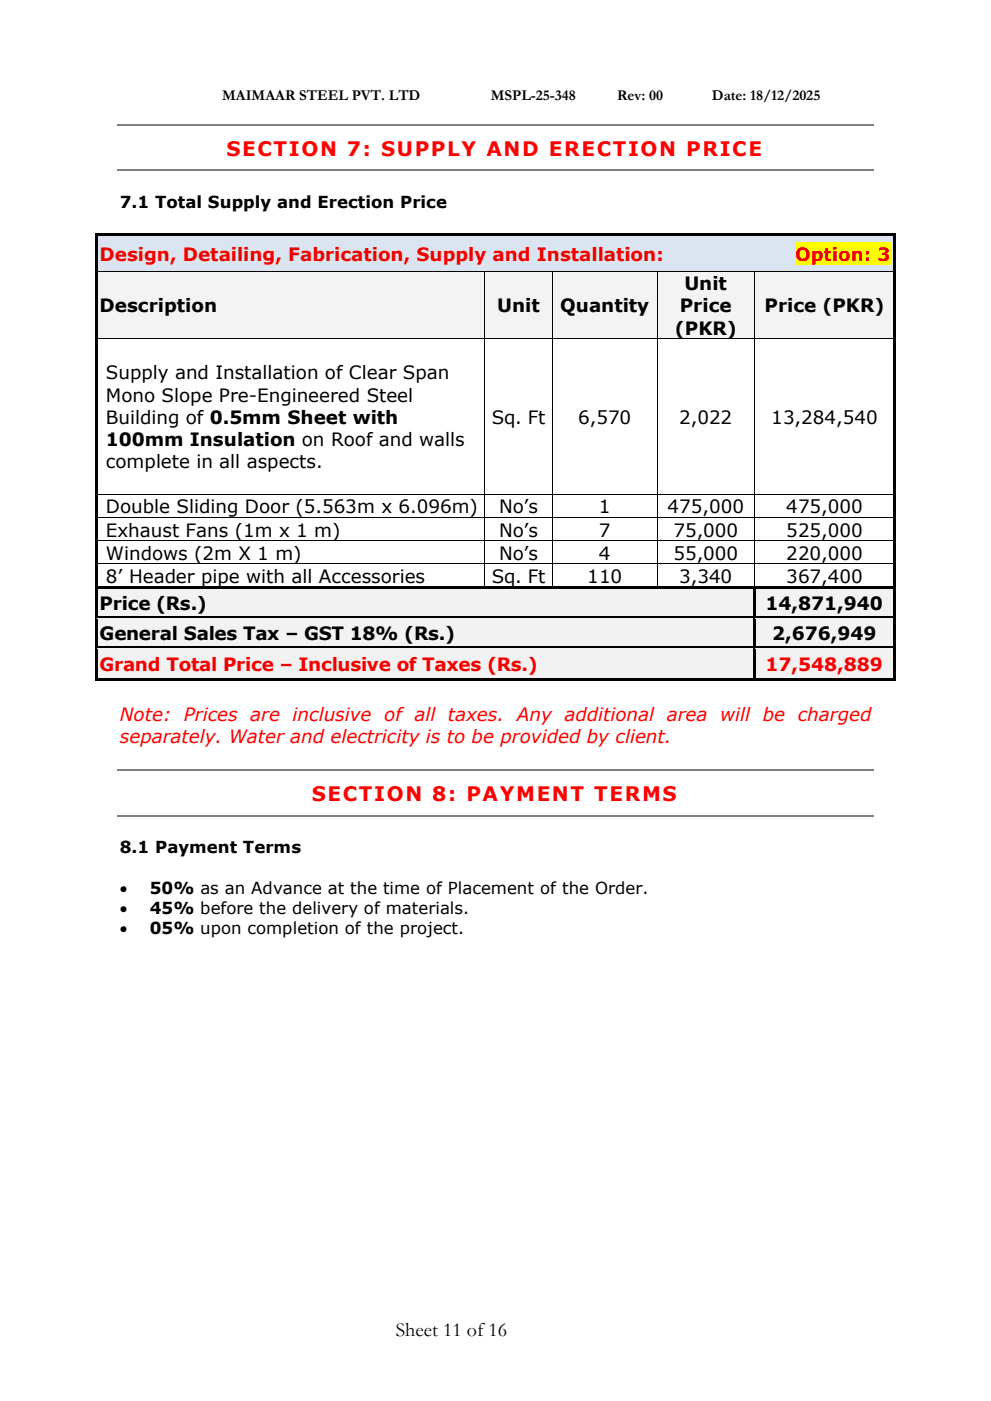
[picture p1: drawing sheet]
<svg xmlns="http://www.w3.org/2000/svg" width="210mm" height="297mm" viewBox="0 0 210 297" stroke-linecap="round" stroke-linejoin="round" font-family="sans-serif">
<defs><g id="words">
<g font-size="4.2" fill="#f00">
<text x="48" y="33">SECTION 7: SUPPLY AND ERECTION PRICE</text>
<text x="66.1" y="169.7">SECTION 8: PAYMENT TERMS</text>
</g>
<text font-size="4.2" x="83.9" y="283.2">Sheet 11 of16</text>
<g font-size="3.9" fill="#e00">
<text x="21.1" y="55.3">Design, Detailing, Fabrication, Supply and Installation:</text>
<text x="168.6" y="55.3">Option: 3</text>
<text x="21.1" y="142.2">Grand Total Price – Inclusive of Taxes (Rs.)</text>
<text x="162.3" y="142.2">17,548,889</text>
</g>
<g font-size="3.9">
<text x="145.1" y="61.5">Unit</text>
<text x="21.1" y="66.2">Description</text>
<text x="105.4" y="66.2">Unit</text>
<text x="118.8" y="66.2">Quantity</text>
<text x="143.1" y="70.9">(PKR)</text>
<text x="144.1" y="66.2">Price</text>
<text x="162.1" y="66.2">Price (PKR)</text>
<text x="22.4" y="80.4">Supply and Installation of Clear Span</text>
<text x="22.4" y="85.1">Mono Slope Pre-Engineered Steel</text>
<text x="22.4" y="89.8">Building of 0.5mm Sheet with</text>
<text x="104.2" y="89.8">Sq. Ft</text>
<text x="122.5" y="89.8">6,570</text>
<text x="144" y="89.8">2,022</text>
<text x="163.5" y="89.8">13,284,540</text>
<text x="22.4" y="94.5">100mm Insulation on Roof and walls</text>
<text x="22.4" y="99.2">complete in all aspects.</text>
<text x="22.4" y="108.8">Double Sliding Door (5.563m x 6.096m)</text>
<text x="22.4" y="113.7">Exhaust Fans (1m x 1 m)</text>
<text x="105.8" y="108.8">No’s</text>
<text x="105.8" y="113.7">No’s</text>
<text x="126.9" y="108.8">1</text>
<text x="126.9" y="113.7">7</text>
<text x="141.5" y="108.8">475,000</text>
<text x="142.7" y="113.7">75,000</text>
<text x="166.7" y="108.8">475,000</text>
<text x="166.7" y="113.7">525,000</text>
<text x="22.4" y="118.6">Windows (2m X 1 m)</text>
<text x="105.8" y="118.6">No’s</text>
<text x="126.9" y="118.6">4</text>
<text x="142.7" y="118.6">55,000</text>
<text x="166.7" y="118.6">220,000</text>
<text x="22.4" y="123.5">8’ Header pipe with all Accessories</text>
<text x="104.2" y="123.5">Sq. Ft</text>
<text x="124.5" y="123.5">110</text>
<text x="144" y="123.5">3,340</text>
<text x="166.7" y="123.5">367,400</text>
<text x="21.1" y="129.3">Price (Rs.)</text>
<text x="162.3" y="129.3">14,871,940</text>
<text x="21.1" y="135.7">General Sales Tax – GST 18% (Rs.)</text>
<text x="163.7" y="135.7">2,676,949</text>
</g>
<g font-size="3.9" fill="#f00">
<text x="25.4" y="152.8">Note: Prices are inclusive of all taxes.</text>
<text x="109.6" y="152.8">Any additional area will be charged</text>
<text x="25.4" y="157.5">separately. Water and electricity is to be provided by client.</text>
</g>
<g font-size="3.5">
<text x="25.4" y="44">7.1 Total Supply and Erection Price</text>
<text x="25.4" y="180.8">8.1 Payment Terms</text>
<text x="25.4" y="189.4">•</text>
<text x="31.8" y="189.4">50% as an Advance at the time of Placement of the Order.</text>
<text x="25.4" y="193.7">•</text>
<text x="25.4" y="197.9">•</text>
<text x="31.8" y="193.7">45% before the delivery of materials.</text>
<text x="31.8" y="197.9">05% upon completion of the project.</text>
</g>
<g font-size="3.2">
<text x="47.1" y="21.3">MAIMAAR STEEL PVT. LTD</text>
<text x="104" y="21.3">MSPL-25-348</text>
<text x="130.8" y="21.3">Rev: 00</text>
<text x="150.9" y="21.3">Date: 18/12/2025</text>
</g>
</g></defs>
<path d="M24.9 26.5h160.3M24.9 36.1h160.3" fill="none" stroke="#808080" stroke-width=".25"/>
<g fill="#dbe5f1">
<path d="M20.7 50h168.6v7.5h-168.6z" fill-rule="evenodd"/>
<path d="M21.1 51.4h167.9v4.7h-167.9z" fill-rule="evenodd"/>
</g>
<path d="M168.6 51.4h20.2v4.7h-20.2z" fill-rule="evenodd" fill="#ff0"/>
<g fill="#000">
<path d="M20.2 49.5h.5v.5h-.5z" fill-rule="evenodd"/>
<path d="M20.2 49.5h.5v.5h-.5z" fill-rule="evenodd"/>
<path d="M20.2 50h.5v7.5h-.5z" fill-rule="evenodd"/>
<path d="M20.7 49.5h168.6v.5h-168.6z" fill-rule="evenodd"/>
<path d="M189.3 49.5h.6v.5h-.6z" fill-rule="evenodd"/>
<path d="M189.3 49.5h.6v.5h-.6z" fill-rule="evenodd"/>
<path d="M189.3 50h.6v7.5h-.6z" fill-rule="evenodd"/>
</g>
<path d="M20.7 50h168.6" fill="none" stroke="#dbe5f1" stroke-width=".21"/>
<g fill="#f3f3f3">
<path d="M20.7 57.6h82v14.1h-82z" fill-rule="evenodd"/>
<path d="M21.1 62.3h81v4.7h-81z" fill-rule="evenodd"/>
<path d="M102.8 57.6h14.2v14.1h-14.2z" fill-rule="evenodd"/>
<path d="M103.4 62.3h13v4.7h-13z" fill-rule="evenodd"/>
<path d="M117.1 57.6h22.2v14.1h-22.2z" fill-rule="evenodd"/>
<path d="M117.7 62.3h21v4.7h-21z" fill-rule="evenodd"/>
<path d="M139.3 57.6h20.6v14.1h-20.6z" fill-rule="evenodd"/>
<path d="M139.9 57.6h19.4v4.7h-19.4z" fill-rule="evenodd"/>
<path d="M139.9 62.3h19.4v4.7h-19.4z" fill-rule="evenodd"/>
<path d="M139.9 67h19.4v4.7h-19.4z" fill-rule="evenodd"/>
<path d="M160 57.6h29.3v14.1h-29.3z" fill-rule="evenodd"/>
<path d="M160.6 62.3h28.4v4.7h-28.4z" fill-rule="evenodd"/>
</g>
<g fill="#000">
<path d="M20.2 57.5l.5 .1z" fill-rule="evenodd"/>
<path d="M102.7 57.5l.1 .1z" fill-rule="evenodd"/>
<path d="M117 57.5l.1 .1z" fill-rule="evenodd"/>
<path d="M139.3 57.5v.1z" fill-rule="evenodd"/>
<path d="M159.9 57.5l.1 .1z" fill-rule="evenodd"/>
<path d="M189.3 57.5l.6 .1z" fill-rule="evenodd"/>
<path d="M20.2 57.6h.5v14.1h-.5z" fill-rule="evenodd"/>
<path d="M20.2 71.7l.5 .1z" fill-rule="evenodd"/>
<path d="M102.7 71.7l.1 .1z" fill-rule="evenodd"/>
<path d="M102.8 71.7v.1z" fill-rule="evenodd"/>
<path d="M102.8 71.7l.1 .1z" fill-rule="evenodd"/>
<path d="M117 71.7l.1 .1z" fill-rule="evenodd"/>
<path d="M117.1 71.7l.1 .1z" fill-rule="evenodd"/>
<path d="M117.2 71.7v.1z" fill-rule="evenodd"/>
<path d="M139.2 71.7l.1 .1z" fill-rule="evenodd"/>
<path d="M139.3 71.7l.1 .1z" fill-rule="evenodd"/>
<path d="M139.4 71.7l.1 .1z" fill-rule="evenodd"/>
<path d="M159.8 71.7l.1 .1z" fill-rule="evenodd"/>
<path d="M159.9 71.7l.1 .1z" fill-rule="evenodd"/>
<path d="M160 71.7l.1 .1z" fill-rule="evenodd"/>
<path d="M189.3 57.6h.6v14.1h-.6z" fill-rule="evenodd"/>
<path d="M189.3 71.7l.6 .1z" fill-rule="evenodd"/>
<path d="M20.2 71.8h.5v33h-.5z" fill-rule="evenodd"/>
<path d="M20.2 104.8h.5v.1h-.5z" fill-rule="evenodd"/>
<path d="M20.2 104.9h.5v4.8h-.5z" fill-rule="evenodd"/>
<path d="M20.2 109.7h.5v.1h-.5z" fill-rule="evenodd"/>
<path d="M20.2 109.8h.5v4.7h-.5z" fill-rule="evenodd"/>
<path d="M20.2 114.5h.5v.2h-.5z" fill-rule="evenodd"/>
<path d="M20.2 114.7h.5v4.7h-.5z" fill-rule="evenodd"/>
<path d="M20.2 119.4h.5v.2h-.5z" fill-rule="evenodd"/>
<path d="M102.7 104.8h.1v.1h-.1z" fill-rule="evenodd"/>
<path d="M102.7 109.7h.1v.1h-.1z" fill-rule="evenodd"/>
<path d="M102.7 114.5h.1v.2h-.1z" fill-rule="evenodd"/>
<path d="M102.7 119.4h.1v.2h-.1z" fill-rule="evenodd"/>
<path d="M117 104.8h.2v.1h-.2z" fill-rule="evenodd"/>
<path d="M117 109.7h.2v.1h-.2z" fill-rule="evenodd"/>
<path d="M117 114.5h.2v.2h-.2z" fill-rule="evenodd"/>
<path d="M117 119.4h.2v.2h-.2z" fill-rule="evenodd"/>
<path d="M139.2 104.8h.2v.1h-.2z" fill-rule="evenodd"/>
<path d="M139.2 109.7h.2v.1h-.2z" fill-rule="evenodd"/>
<path d="M139.2 114.5h.2v.2h-.2z" fill-rule="evenodd"/>
<path d="M139.2 119.4h.2v.2h-.2z" fill-rule="evenodd"/>
<path d="M159.8 104.8h.2v.1h-.2z" fill-rule="evenodd"/>
<path d="M159.8 109.7h.2v.1h-.2z" fill-rule="evenodd"/>
<path d="M159.8 114.5h.2v.2h-.2z" fill-rule="evenodd"/>
<path d="M159.8 119.4h.2v.2h-.2z" fill-rule="evenodd"/>
<path d="M189.3 71.8h.6v33h-.6z" fill-rule="evenodd"/>
<path d="M189.3 104.8h.6v.1h-.6z" fill-rule="evenodd"/>
<path d="M189.3 104.9h.6v4.8h-.6z" fill-rule="evenodd"/>
<path d="M189.3 109.7h.6v.1h-.6z" fill-rule="evenodd"/>
<path d="M189.3 109.8h.6v4.7h-.6z" fill-rule="evenodd"/>
<path d="M189.3 114.5h.6v.2h-.6z" fill-rule="evenodd"/>
<path d="M189.3 114.7h.6v4.7h-.6z" fill-rule="evenodd"/>
<path d="M189.3 119.4h.6v.2h-.6z" fill-rule="evenodd"/>
<path d="M20.2 119.6h.5v4.7h-.5z" fill-rule="evenodd"/>
<path d="M189.3 119.6h.6v4.7h-.6z" fill-rule="evenodd"/>
</g>
<g fill="none" stroke="#000" stroke-width=".21">
<path d="M20.7 57.5h82M102.8 57.6v14.1M102.8 57.5h14.2M117.1 57.6v14.1M117.1 57.5h22.2M139.3 57.6v14.1M139.3 57.5h20.6M159.9 57.6v14.1M160 57.5h29.3M20.7 71.8h82M102.8 71.8v33M102.9 71.8h14.1"/>
<path d="M117.1 71.8v33M117.2 71.8h22M139.3 71.8v33M139.5 71.8h20.3M159.9 71.8v33M160.1 71.8h29.2M20.7 104.8h82M20.7 109.7h82M20.7 114.6h82M20.7 119.5h82M102.8 104.9v4.8M102.8 109.8v4.7"/>
<path d="M102.8 114.7v4.7M102.8 119.6v4.7M102.8 104.8h14.2M102.8 109.7h14.2M102.8 114.6h14.2M102.8 119.5h14.2M117.1 104.9v4.8M117.1 109.8v4.7M117.1 114.7v4.7M117.1 119.6v4.7M117.2 104.8h22M117.2 109.7h22"/>
<path d="M117.2 114.6h22M117.2 119.5h22M139.3 104.9v4.8M139.3 109.8v4.7M139.3 114.7v4.7M139.3 119.6v4.7M139.4 104.8h20.4M139.4 109.7h20.4M139.4 114.6h20.4M139.4 119.5h20.4M159.9 104.9v4.8M159.9 109.8v4.7"/>
<path d="M159.9 114.7v4.7M159.9 119.6v4.7M160 104.8h29.3M160 109.7h29.3M160 114.6h29.3M160 119.5h29.3"/>
</g>
<g fill="#f2f2f2">
<path d="M20.7 124.9h139v5.8h-139z" fill-rule="evenodd"/>
<path d="M21.1 125.4h138.2v4.7h-138.2z" fill-rule="evenodd"/>
<path d="M160.2 124.9h29.1v5.8h-29.1z" fill-rule="evenodd"/>
<path d="M160.6 125.4h28.4v4.7h-28.4z" fill-rule="evenodd"/>
</g>
<g fill="#000">
<path d="M20.2 124.3h.5v.6h-.5z" fill-rule="evenodd"/>
<path d="M20.7 124.3h82v.5h-82z" fill-rule="evenodd"/>
</g>
<path d="M20.7 124.8h82" fill="none" stroke="#f2f2f2" stroke-width=".21"/>
<path d="M102.7 124.8l.5 .1z" fill-rule="evenodd" fill="#f2f2f2"/>
<g fill="#000">
<path d="M102.7 124.3h.5v.5h-.5z" fill-rule="evenodd"/>
<path d="M103.2 124.3h13.8v.5h-13.8z" fill-rule="evenodd"/>
</g>
<path d="M103.2 124.8h13.8" fill="none" stroke="#f2f2f2" stroke-width=".21"/>
<path d="M117 124.8l.5 .1z" fill-rule="evenodd" fill="#f2f2f2"/>
<g fill="#000">
<path d="M117 124.3h.5v.5h-.5z" fill-rule="evenodd"/>
<path d="M117.5 124.3h21.7v.5h-21.7z" fill-rule="evenodd"/>
</g>
<path d="M117.5 124.8h21.7" fill="none" stroke="#f2f2f2" stroke-width=".21"/>
<path d="M139.2 124.8l.5 .1z" fill-rule="evenodd" fill="#f2f2f2"/>
<g fill="#000">
<path d="M139.2 124.3h.5v.5h-.5z" fill-rule="evenodd"/>
<path d="M139.7 124.3h20v.5h-20z" fill-rule="evenodd"/>
<path d="M159.7 124.8l.5 .1z" fill-rule="evenodd"/>
<path d="M159.7 124.3h.5v.5h-.5z" fill-rule="evenodd"/>
</g>
<path d="M139.7 124.8h20" fill="none" stroke="#f2f2f2" stroke-width=".21"/>
<path d="M160.2 124.8l.5 .1z" fill-rule="evenodd" fill="#f2f2f2"/>
<g fill="#000">
<path d="M20.2 124.9h.5v5.8h-.5z" fill-rule="evenodd"/>
<path d="M159.7 124.9h.5v5.8h-.5z" fill-rule="evenodd"/>
<path d="M160.2 124.3h.5v.5h-.5z" fill-rule="evenodd"/>
<path d="M160.7 124.3h28.6v.5h-28.6z" fill-rule="evenodd"/>
<path d="M189.3 124.3h.6v.6h-.6z" fill-rule="evenodd"/>
<path d="M189.3 124.9h.6v5.8h-.6z" fill-rule="evenodd"/>
</g>
<path d="M160.7 124.8h28.6" fill="none" stroke="#f2f2f2" stroke-width=".21"/>
<g fill="#f2f2f2">
<path d="M20.7 131.2h139v5.8h-139z" fill-rule="evenodd"/>
<path d="M21.1 131.8h138.2v4.7h-138.2z" fill-rule="evenodd"/>
<path d="M160.2 131.2h29.1v5.8h-29.1z" fill-rule="evenodd"/>
<path d="M160.6 131.8h28.4v4.7h-28.4z" fill-rule="evenodd"/>
</g>
<g fill="#000">
<path d="M20.2 130.7h.5v.5h-.5z" fill-rule="evenodd"/>
<path d="M20.2 131.2h.5v5.8h-.5z" fill-rule="evenodd"/>
<path d="M20.7 130.7h139v.5h-139z" fill-rule="evenodd"/>
<path d="M159.7 130.7h.5v.5h-.5z" fill-rule="evenodd"/>
<path d="M159.7 131.2h.5v5.8h-.5z" fill-rule="evenodd"/>
<path d="M160.2 130.7h29.1v.5h-29.1z" fill-rule="evenodd"/>
<path d="M189.3 130.7h.6v.5h-.6z" fill-rule="evenodd"/>
<path d="M189.3 131.2h.6v5.8h-.6z" fill-rule="evenodd"/>
</g>
<path d="M20.7 131.2h139M160.2 131.2h29.1" fill="none" stroke="#f2f2f2" stroke-width=".21"/>
<g fill="#f2f2f2">
<path d="M20.7 137.6h139v6.1h-139z" fill-rule="evenodd"/>
<path d="M21.1 138.3h138.2v4.7h-138.2z" fill-rule="evenodd"/>
<path d="M160.2 137.6h29.1v6.1h-29.1z" fill-rule="evenodd"/>
<path d="M160.6 138.3h28.4v4.7h-28.4z" fill-rule="evenodd"/>
</g>
<g fill="#000">
<path d="M20.2 137h.5v.6h-.5z" fill-rule="evenodd"/>
<path d="M20.7 137h139v.5h-139z" fill-rule="evenodd"/>
<path d="M159.7 137h.5v.6h-.5z" fill-rule="evenodd"/>
<path d="M160.2 137h29.1v.5h-29.1z" fill-rule="evenodd"/>
<path d="M189.3 137h.6v.6h-.6z" fill-rule="evenodd"/>
<path d="M20.2 137.6h.5v6.1h-.5z" fill-rule="evenodd"/>
<path d="M20.2 143.7h.5v.5h-.5z" fill-rule="evenodd"/>
<path d="M20.2 143.7h.5v.5h-.5z" fill-rule="evenodd"/>
<path d="M20.7 143.7h139v.5h-139z" fill-rule="evenodd"/>
<path d="M159.7 137.6h.5v6.1h-.5z" fill-rule="evenodd"/>
<path d="M159.7 143.7h.5v.5h-.5z" fill-rule="evenodd"/>
<path d="M160.2 143.7h29.1v.5h-29.1z" fill-rule="evenodd"/>
<path d="M189.3 137.6h.6v6.1h-.6z" fill-rule="evenodd"/>
<path d="M189.3 143.7h.6v.5h-.6z" fill-rule="evenodd"/>
<path d="M189.3 143.7h.6v.5h-.6z" fill-rule="evenodd"/>
</g>
<path d="M20.7 137.5h139M160.2 137.5h29.1" fill="none" stroke="#f2f2f2" stroke-width=".21"/>
<path d="M24.9 163.2h160.3M24.9 172.9h160.3" fill="none" stroke="#808080" stroke-width=".25"/>
<use href="#words"/>
</svg>
